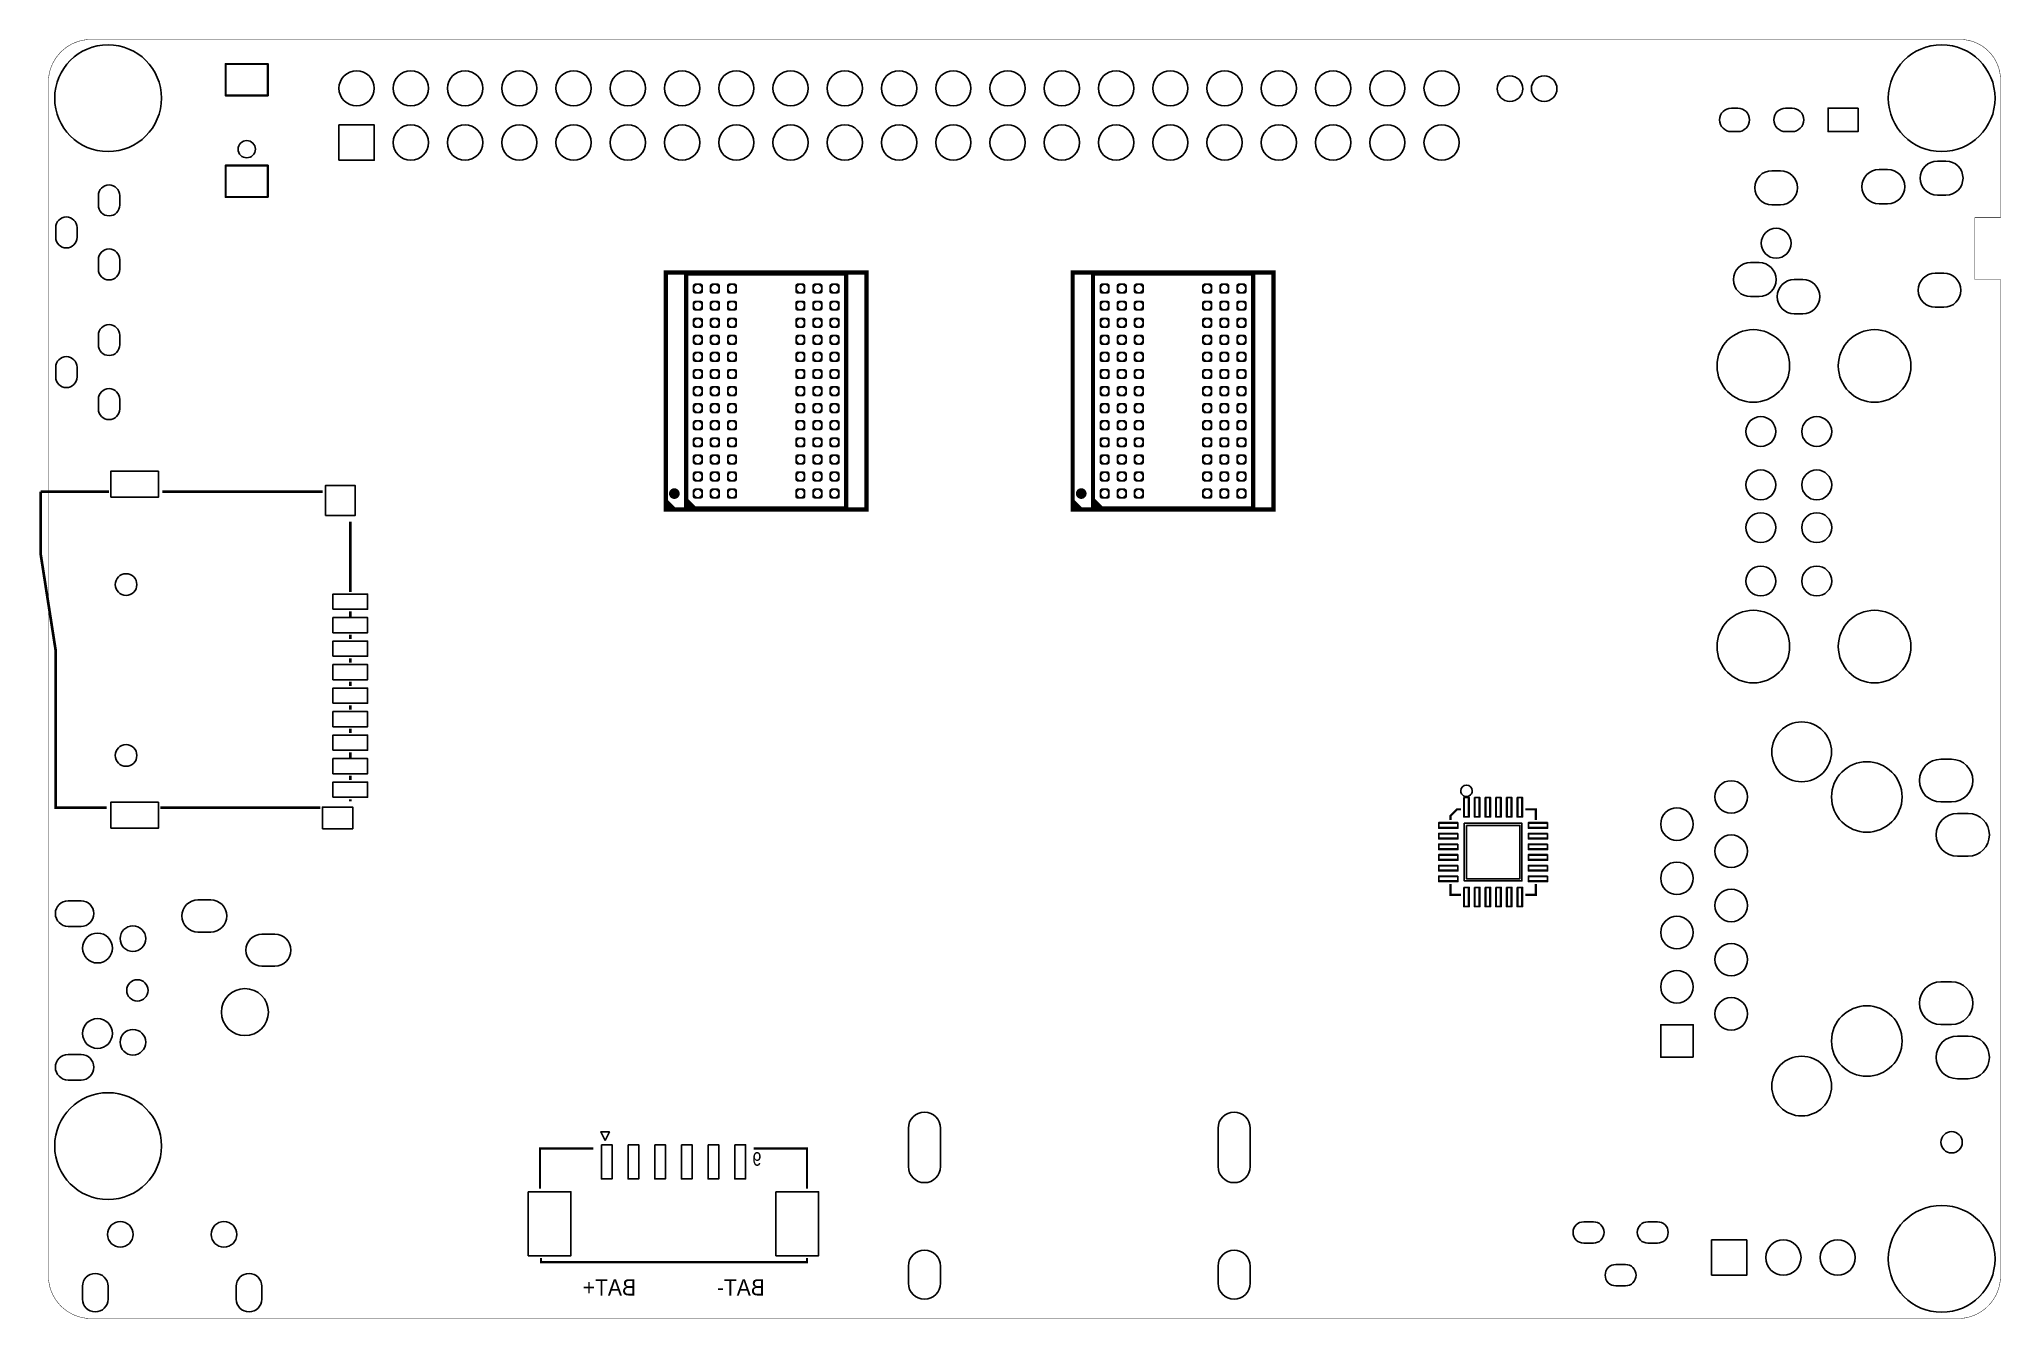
# Model space of a CAD drawing. Extents: x 4.6 to 96.4, y 0 to 59.9.
import ezdxf

# ---------------------------------------------------------------- set-up
doc = ezdxf.new("R2010")
doc.units = 0
doc.header["$MEASUREMENT"] = 0
for name, color, linetype in [('BG_OUTLINE', 3, 'CONTINUOUS'), ('BG_SILKSCREEN_BOTTOM', 2, 'CONTINUOUS'), ('PG_SILKSCREEN_BOTTOM', 5, 'CONTINUOUS'), ('PIN_BOTTOM', 6, 'CONTINUOUS'), ('PIN_PASTEMASK_BOTTOM', 8, 'CONTINUOUS')]:
    doc.layers.add(name, color=color, linetype=linetype)

msp = doc.modelspace()

# ---------------------------------------------------------------- texts
at = {"layer": 'BG_SILKSCREEN_BOTTOM', "text_generation_flag": 2, "width": 0.966667}
for s, p in [('BAT+', (32.512, 1.0795)), ('BAT-', (38.5445, 1.0795))]:
    msp.add_text(s, height=0.762, dxfattribs=at).set_placement(p)
at = {"layer": 'PG_SILKSCREEN_BOTTOM', "text_generation_flag": 2, "width": 0.88}
msp.add_text('6', height=0.635, rotation=180, dxfattribs=at).set_placement((37.964618, 7.790688))

# ---------------------------------------------------------------- linework, layer by layer
at = {"layer": 'BG_OUTLINE', "const_width": 0.02032}
for points in [[(7.00024, 59.90082, 0.414331), (5.00126, 57.8993)], [(96.40062, 58.0009, 0.41404), (94.5007, 59.90082)], [(5.00126, 1.99898, 0.41404), (7.00024, 0)], [(94.3991, 0, 0.414224), (96.40062, 1.99898)]]:
    msp.add_lwpolyline(points, format="xyb", dxfattribs=at)
at = {"layer": 'BG_OUTLINE'}
for points, const_width in [([(6.90118, 59.90082), (94.40164, 59.90082)], 0.02032), ([(94.5007, 59.90082), (7.00024, 59.90082)], 0.02032), ([(5.00126, 57.8993), (5.00126, 1.99898)], 0.02032), ([(96.40062, 58.0009), (96.40062, 51.555396), (96.393, 51.555396)], 0.02032), ([(96.393, 48.655478), (95.193104, 48.655478), (95.193104, 51.555396), (96.393, 51.555396)], 0.020066), ([(96.40062, 1.99898), (96.40062, 48.655478), (96.393, 48.655478)], 0.02032), ([(7.00024, 0), (94.3991, 0)], 0.02032)]:
    msp.add_lwpolyline(points, dxfattribs=dict(at, const_width=const_width))
at = {"layer": 'PG_SILKSCREEN_BOTTOM'}
for points in [[(14.69136, 54.760622, 1), (13.88364, 54.760378, 1)], [(71.66356, 24.713946, 1), (71.12444, 24.714054, 1)]]:
    msp.add_lwpolyline(points, format="xyb", close=True, dxfattribs=at)
at = {"layer": 'PG_SILKSCREEN_BOTTOM', "const_width": 0.199898}
for points in [[(33.907984, 48.9839), (43.308016, 48.9839), (43.308016, 37.8841), (33.907984, 37.8841)], [(34.857944, 48.934116), (42.358056, 48.934116), (42.358056, 37.933884), (34.857944, 37.933884)], [(52.957984, 48.9839), (62.358016, 48.9839), (62.358016, 37.8841), (52.957984, 37.8841)], [(53.907944, 48.934116), (61.408056, 48.934116), (61.408056, 37.933884), (53.907944, 37.933884)]]:
    msp.add_lwpolyline(points, close=True, dxfattribs=at)
at = {"layer": 'PG_SILKSCREEN_BOTTOM'}
for points, const_width in [([(7.73684, 23.92172), (5.33654, 23.92172), (5.33654, 31.32074), (4.6355, 35.82162), (4.6355, 38.71976)], 0.127), ([(4.6355, 38.71976), (7.8359, 38.71976)], 0.127), ([(10.33526, 38.71976), (17.83588, 38.71976)], 0.127), ([(33.907984, 38.283896), (34.308034, 37.8841)], 0.199898), ([(33.907984, 38.083998), (34.107882, 37.8841)], 0.199898), ([(34.857944, 38.333934), (35.257994, 37.933884)], 0.199898), ([(34.857944, 38.134036), (35.058096, 37.933884)], 0.199898), ([(52.957984, 38.283896), (53.358034, 37.8841)], 0.199898), ([(52.957984, 38.083998), (53.157882, 37.8841)], 0.199898), ([(53.907944, 38.333934), (54.307994, 37.933884)], 0.199898), ([(53.907944, 38.134036), (54.108096, 37.933884)], 0.199898), ([(19.13636, 37.32022), (19.13636, 34.02076)], 0.127), ([(19.13636, 33.1216), (19.13636, 32.82188)], 0.127), ([(19.13636, 32.02178), (19.13636, 31.82112)], 0.127), ([(19.13636, 30.91942), (19.13636, 30.7213)], 0.127), ([(19.13636, 29.8196), (19.13636, 29.62148)], 0.127), ([(19.13636, 28.71978), (19.13636, 28.52166)], 0.127), ([(19.13636, 27.61996), (19.13636, 27.42184)], 0.127), ([(19.13636, 26.52014), (19.13636, 26.22042)], 0.127), ([(19.13636, 25.42032), (19.13636, 25.21966)], 0.127), ([(17.73682, 23.92172), (10.2362, 23.92172)], 0.127), ([(19.13636, 24.3205), (19.13636, 24.22144)], 0.127), ([(71.14286, 23.84298), (70.94474, 23.84298), (70.64502, 23.54326), (70.64502, 23.34514)], 0.09906), ([(74.64298, 23.34514), (74.64298, 23.84298), (74.14514, 23.84298)], 0.09906), ([(71.14286, 19.84502), (70.64502, 19.84502), (70.64502, 20.34286)], 0.09906), ([(74.14514, 19.84502), (74.64298, 19.84502), (74.64298, 20.34286)], 0.09906), ([(28.014676, 6.090666), (28.014676, 7.965694), (30.514544, 7.965694)], 0.100076), ([(38.014656, 7.965694), (40.514524, 7.965694), (40.514524, 6.090666)], 0.100076), ([(40.514524, 2.840482), (40.514524, 2.640584), (28.064714, 2.640584), (28.064714, 2.840482)], 0.100076)]:
    msp.add_lwpolyline(points, dxfattribs=dict(at, const_width=const_width))
at = {"layer": 'PG_SILKSCREEN_BOTTOM', "const_width": 0.249936}
for points in [[(34.433002, 38.633908, 1), (34.182998, 38.634092, 1)], [(53.483002, 38.633908, 1), (53.232998, 38.634092, 1)]]:
    msp.add_lwpolyline(points, format="xyb", close=True, dxfattribs=at)
at = {"layer": 'PG_SILKSCREEN_BOTTOM'}
msp.add_lwpolyline([(31.064708, 8.340598), (30.864556, 8.740648), (31.264606, 8.740648)], close=True, dxfattribs=at)
at = {"layer": 'PIN_BOTTOM'}
for points in [[(15.28699, 57.26049), (15.28699, 58.76163), (13.28801, 58.76163), (13.28801, 57.26049)], [(89.72677, 56.68391), (89.72677, 55.58409), (88.32723, 55.58409), (88.32723, 56.68391)], [(18.6055, 54.24678), (18.6055, 55.89778), (20.2565, 55.89778), (20.2565, 54.24678)], [(15.28699, 52.51069), (15.28699, 54.01183), (13.28801, 54.01183), (13.28801, 52.51069)], [(7.91972, 38.46068), (10.15492, 38.46068), (10.15492, 39.67988), (7.91972, 39.67988)], [(17.9705, 37.60724), (19.3675, 37.60724), (19.3675, 39.00424), (17.9705, 39.00424)], [(18.32356, 33.21558), (19.94916, 33.21558), (19.94916, 33.92678), (18.32356, 33.92678)], [(18.32356, 32.11576), (19.94916, 32.11576), (19.94916, 32.82696), (18.32356, 32.82696)], [(18.32356, 31.01594), (19.94916, 31.01594), (19.94916, 31.72714), (18.32356, 31.72714)], [(18.32356, 29.91612), (19.94916, 29.91612), (19.94916, 30.62732), (18.32356, 30.62732)], [(18.32356, 28.81376), (19.94916, 28.81376), (19.94916, 29.52496), (18.32356, 29.52496)], [(18.32356, 27.71394), (19.94916, 27.71394), (19.94916, 28.42514), (18.32356, 28.42514)], [(18.32356, 26.61412), (19.94916, 26.61412), (19.94916, 27.32532), (18.32356, 27.32532)], [(18.32356, 25.5143), (19.94916, 25.5143), (19.94916, 26.2255), (18.32356, 26.2255)], [(18.32356, 24.41448), (19.94916, 24.41448), (19.94916, 25.12568), (18.32356, 25.12568)], [(7.91972, 22.9616), (10.15492, 22.9616), (10.15492, 24.1808), (7.91972, 24.1808)], [(17.8308, 22.93874), (19.2532, 22.93874), (19.2532, 23.95474), (17.8308, 23.95474)], [(71.26478, 24.39416), (71.26478, 23.495), (71.52386, 23.495), (71.52386, 24.39416)], [(71.76516, 24.39416), (71.76516, 23.495), (72.02424, 23.495), (72.02424, 24.39416)], [(72.26554, 24.39416), (72.26554, 23.495), (72.52462, 23.495), (72.52462, 24.39416)], [(72.76338, 24.39416), (72.76338, 23.495), (73.02246, 23.495), (73.02246, 24.39416)], [(73.26376, 24.39416), (73.26376, 23.495), (73.52284, 23.495), (73.52284, 24.39416)], [(73.76414, 24.39416), (73.76414, 23.495), (74.02322, 23.495), (74.02322, 24.39416)], [(70.993, 23.22322), (70.09384, 23.22322), (70.09384, 22.96414), (70.993, 22.96414)], [(71.29399, 23.19401), (71.29399, 20.49399), (73.99401, 20.49399), (73.99401, 23.19401)], [(75.19416, 23.22322), (74.295, 23.22322), (74.295, 22.96414), (75.19416, 22.96414)], [(70.993, 22.72284), (70.09384, 22.72284), (70.09384, 22.46376), (70.993, 22.46376)], [(70.993, 22.22246), (70.09384, 22.22246), (70.09384, 21.96338), (70.993, 21.96338)], [(75.19416, 22.72284), (74.295, 22.72284), (74.295, 22.46376), (75.19416, 22.46376)], [(75.19416, 22.22246), (74.295, 22.22246), (74.295, 21.96338), (75.19416, 21.96338)], [(70.993, 21.72462), (70.09384, 21.72462), (70.09384, 21.46554), (70.993, 21.46554)], [(70.993, 21.22424), (70.09384, 21.22424), (70.09384, 20.96516), (70.993, 20.96516)], [(75.19416, 21.72462), (74.295, 21.72462), (74.295, 21.46554), (75.19416, 21.46554)], [(75.19416, 21.22424), (74.295, 21.22424), (74.295, 20.96516), (75.19416, 20.96516)], [(70.993, 20.72386), (70.09384, 20.72386), (70.09384, 20.46478), (70.993, 20.46478)], [(75.19416, 20.72386), (74.295, 20.72386), (74.295, 20.46478), (75.19416, 20.46478)], [(71.26478, 20.193), (71.26478, 19.29384), (71.52386, 19.29384), (71.52386, 20.193)], [(71.76516, 20.193), (71.76516, 19.29384), (72.02424, 19.29384), (72.02424, 20.193)], [(72.26554, 20.193), (72.26554, 19.29384), (72.52462, 19.29384), (72.52462, 20.193)], [(72.76338, 20.193), (72.76338, 19.29384), (73.02246, 19.29384), (73.02246, 20.193)], [(73.26376, 20.193), (73.26376, 19.29384), (73.52284, 19.29384), (73.52284, 20.193)], [(73.76414, 20.193), (73.76414, 19.29384), (74.02322, 19.29384), (74.02322, 20.193)], [(82.01152, 12.23518), (80.48752, 12.23518), (80.48752, 13.75918), (82.01152, 13.75918)], [(30.889575, 8.140573), (30.889575, 6.540627), (31.389701, 6.540627), (31.389701, 8.140573)], [(32.139509, 8.140573), (32.139509, 6.540627), (32.639635, 6.540627), (32.639635, 8.140573)], [(33.389443, 8.140573), (33.389443, 6.540627), (33.889569, 6.540627), (33.889569, 8.140573)], [(34.639631, 8.140573), (34.639631, 6.540627), (35.139757, 6.540627), (35.139757, 8.140573)], [(35.889565, 8.140573), (35.889565, 6.540627), (36.389691, 6.540627), (36.389691, 8.140573)], [(37.139499, 8.140573), (37.139499, 6.540627), (37.639625, 6.540627), (37.639625, 8.140573)], [(27.464512, 5.940679), (27.464512, 2.940685), (29.464508, 2.940685), (29.464508, 5.940679)], [(39.064692, 5.940679), (39.064692, 2.940685), (41.064688, 2.940685), (41.064688, 5.940679)], [(82.8675, 2.032), (82.8675, 3.683), (84.5185, 3.683), (84.5185, 2.032)]]:
    msp.add_lwpolyline(points, close=True, dxfattribs=at)
for points in [[(83.79714, 56.68391), (84.09686, 56.68391, -1), (84.09686, 55.58409), (83.79714, 55.58409, -1)], [(86.33714, 56.68391), (86.63686, 56.68391, -1), (86.63686, 55.58409), (86.33714, 55.58409, -1)], [(93.842967, 52.605559), (93.442917, 52.605559, -1), (93.442917, 54.205505), (93.842967, 54.205505, -1)], [(86.092919, 52.155471), (85.692869, 52.155471, -1), (85.692869, 53.755417), (86.092919, 53.755417, -1)], [(91.112975, 52.205509), (90.712925, 52.205509, -1), (90.712925, 53.805455), (91.112975, 53.805455, -1)], [(7.3406, 52.13985), (7.3406, 52.58943, -1), (8.34136, 52.58943), (8.34136, 52.13985, -1)], [(5.34162, 50.63871), (5.34162, 51.08829, -1), (6.34238, 51.08829), (6.34238, 50.63871, -1)], [(7.3406, 49.13757), (7.3406, 49.58715, -1), (8.34136, 49.58715), (8.34136, 49.13757, -1)], [(85.092921, 47.855505), (84.692871, 47.855505, -1), (84.692871, 49.455451), (85.092921, 49.455451, -1)], [(93.743145, 47.355633), (93.343095, 47.355633, -1), (93.343095, 48.955579), (93.743145, 48.955579, -1)], [(87.142955, 47.055405), (86.742905, 47.055405, -1), (86.742905, 48.655351), (87.142955, 48.655351, -1)], [(7.3406, 45.59935), (7.3406, 46.04893, -1), (8.34136, 46.04893), (8.34136, 45.59935, -1)], [(5.34162, 44.09821), (5.34162, 44.54779, -1), (6.34238, 44.54779), (6.34238, 44.09821, -1)], [(7.3406, 42.59707), (7.3406, 43.04665, -1), (8.34136, 43.04665), (8.34136, 42.59707, -1)], [(93.60027, 26.19121), (94.10065, 26.19121, -1), (94.10065, 24.19223), (93.60027, 24.19223, -1)], [(94.38005, 23.65121), (94.88043, 23.65121, -1), (94.88043, 21.65223), (94.38005, 21.65223, -1)], [(6.52907, 18.36674), (5.92709, 18.36674, -1), (5.92709, 19.56562), (6.52907, 19.56562, -1)], [(12.60094, 18.10131), (12.0015, 18.10131, -1), (12.0015, 19.60245), (12.60094, 19.60245, -1)], [(15.60068, 16.50111), (15.00124, 16.50111, -1), (15.00124, 18.00225), (15.60068, 18.00225, -1)], [(93.60027, 15.77213), (94.10065, 15.77213, -1), (94.10065, 13.77315), (93.60027, 13.77315, -1)], [(94.38005, 13.23213), (94.88043, 13.23213, -1), (94.88043, 11.23315), (94.38005, 11.23315, -1)], [(6.52907, 11.16838), (5.92709, 11.16838, -1), (5.92709, 12.36726), (6.52907, 12.36726, -1)], [(46.76775, 8.91286), (46.76775, 7.11454, -1), (45.26661, 7.11454), (45.26661, 8.91286, -1)], [(61.26607, 8.91286), (61.26607, 7.11454, -1), (59.76493, 7.11454), (59.76493, 8.91286, -1)], [(77.33665, 3.5306), (76.88707, 3.5306, -1), (76.88707, 4.53136), (77.33665, 4.53136, -1)], [(80.33893, 3.5306), (79.88935, 3.5306, -1), (79.88935, 4.53136), (80.33893, 4.53136, -1)], [(46.76775, 2.45491), (46.76775, 1.65481, -1), (45.26661, 1.65481), (45.26661, 2.45491, -1)], [(61.26607, 2.45491), (61.26607, 1.65481, -1), (59.76493, 1.65481), (59.76493, 2.45491, -1)], [(7.79526, 1.51257), (7.79526, 0.91059, -1), (6.59638, 0.91059), (6.59638, 1.51257, -1)], [(14.99362, 1.51257), (14.99362, 0.91059, -1), (13.79474, 0.91059), (13.79474, 1.51257, -1)], [(78.83779, 1.53162), (78.38821, 1.53162, -1), (78.38821, 2.53238), (78.83779, 2.53238, -1)]]:
    msp.add_lwpolyline(points, format="xyb", close=True, dxfattribs=at)
for centre, radius in [((7.79526, 57.15), 2.49936), ((93.64472, 57.15), 2.49936), ((19.431, 57.61228), 0.8255), ((21.971, 57.61228), 0.8255), ((24.511, 57.61228), 0.8255), ((27.051, 57.61228), 0.8255), ((29.591, 57.61228), 0.8255), ((32.131, 57.61228), 0.8255), ((34.671, 57.61228), 0.8255), ((37.211, 57.61228), 0.8255), ((39.751, 57.61228), 0.8255), ((42.291, 57.61228), 0.8255), ((44.831, 57.61228), 0.8255), ((47.371, 57.61228), 0.8255), ((49.911, 57.61228), 0.8255), ((52.451, 57.61228), 0.8255), ((54.991, 57.61228), 0.8255), ((57.531, 57.61228), 0.8255), ((60.071, 57.61228), 0.8255), ((62.611, 57.61228), 0.8255), ((65.151, 57.61228), 0.8255), ((67.691, 57.61228), 0.8255), ((70.231, 57.61228), 0.8255), ((73.4314, 57.5945), 0.59944), ((75.0316, 57.5945), 0.59944), ((21.971, 55.07228), 0.8255), ((24.511, 55.07228), 0.8255), ((27.051, 55.07228), 0.8255), ((29.591, 55.07228), 0.8255), ((32.131, 55.07228), 0.8255), ((34.671, 55.07228), 0.8255), ((37.211, 55.07228), 0.8255), ((39.751, 55.07228), 0.8255), ((42.291, 55.07228), 0.8255), ((44.831, 55.07228), 0.8255), ((47.371, 55.07228), 0.8255), ((49.911, 55.07228), 0.8255), ((52.451, 55.07228), 0.8255), ((54.991, 55.07228), 0.8255), ((57.531, 55.07228), 0.8255), ((60.071, 55.07228), 0.8255), ((62.611, 55.07228), 0.8255), ((65.151, 55.07228), 0.8255), ((67.691, 55.07228), 0.8255), ((70.231, 55.07228), 0.8255), ((85.892894, 50.3555), 0.700024), ((35.408108, 48.234092), 0.200025), ((36.207954, 48.234092), 0.200025), ((37.008054, 48.234092), 0.200025), ((40.207946, 48.234092), 0.200025), ((41.008046, 48.234092), 0.200025), ((41.807892, 48.234092), 0.200025), ((54.458108, 48.234092), 0.200025), ((55.257954, 48.234092), 0.200025), ((56.058054, 48.234092), 0.200025), ((59.257946, 48.234092), 0.200025), ((60.058046, 48.234092), 0.200025), ((60.857892, 48.234092), 0.200025), ((35.408108, 47.433992), 0.200025), ((36.207954, 47.433992), 0.200025), ((37.008054, 47.433992), 0.200025), ((40.207946, 47.433992), 0.200025), ((41.008046, 47.433992), 0.200025), ((41.807892, 47.433992), 0.200025), ((54.458108, 47.433992), 0.200025), ((55.257954, 47.433992), 0.200025), ((56.058054, 47.433992), 0.200025), ((59.257946, 47.433992), 0.200025), ((60.058046, 47.433992), 0.200025), ((60.857892, 47.433992), 0.200025), ((35.408108, 46.633892), 0.200025), ((35.408108, 45.834046), 0.200025), ((36.207954, 46.633892), 0.200025), ((36.207954, 45.834046), 0.200025), ((37.008054, 46.633892), 0.200025), ((37.008054, 45.834046), 0.200025), ((40.207946, 46.633892), 0.200025), ((40.207946, 45.834046), 0.200025), ((41.008046, 46.633892), 0.200025), ((41.008046, 45.834046), 0.200025), ((41.807892, 46.633892), 0.200025), ((41.807892, 45.834046), 0.200025), ((54.458108, 46.633892), 0.200025), ((54.458108, 45.834046), 0.200025), ((55.257954, 46.633892), 0.200025), ((55.257954, 45.834046), 0.200025), ((56.058054, 46.633892), 0.200025), ((56.058054, 45.834046), 0.200025), ((59.257946, 46.633892), 0.200025), ((59.257946, 45.834046), 0.200025), ((60.058046, 46.633892), 0.200025), ((60.058046, 45.834046), 0.200025), ((60.857892, 46.633892), 0.200025), ((60.857892, 45.834046), 0.200025), ((84.82584, 44.61002), 1.70053), ((90.50528, 44.61002), 1.70053), ((35.408108, 45.033946), 0.200025), ((36.207954, 45.033946), 0.200025), ((37.008054, 45.033946), 0.200025), ((40.207946, 45.033946), 0.200025), ((41.008046, 45.033946), 0.200025), ((41.807892, 45.033946), 0.200025), ((54.458108, 45.033946), 0.200025), ((55.257954, 45.033946), 0.200025), ((56.058054, 45.033946), 0.200025), ((59.257946, 45.033946), 0.200025), ((60.058046, 45.033946), 0.200025), ((60.857892, 45.033946), 0.200025), ((35.408108, 44.2341), 0.200025), ((36.207954, 44.2341), 0.200025), ((37.008054, 44.2341), 0.200025), ((40.207946, 44.2341), 0.200025), ((41.008046, 44.2341), 0.200025), ((41.807892, 44.2341), 0.200025), ((54.458108, 44.2341), 0.200025), ((55.257954, 44.2341), 0.200025), ((56.058054, 44.2341), 0.200025), ((59.257946, 44.2341), 0.200025), ((60.058046, 44.2341), 0.200025), ((60.857892, 44.2341), 0.200025), ((35.408108, 43.434), 0.200025), ((36.207954, 43.434), 0.200025), ((37.008054, 43.434), 0.200025), ((40.207946, 43.434), 0.200025), ((41.008046, 43.434), 0.200025), ((41.807892, 43.434), 0.200025), ((54.458108, 43.434), 0.200025), ((55.257954, 43.434), 0.200025), ((56.058054, 43.434), 0.200025), ((59.257946, 43.434), 0.200025), ((60.058046, 43.434), 0.200025), ((60.857892, 43.434), 0.200025), ((35.408108, 42.6339), 0.200025), ((36.207954, 42.6339), 0.200025), ((37.008054, 42.6339), 0.200025), ((40.207946, 42.6339), 0.200025), ((41.008046, 42.6339), 0.200025), ((41.807892, 42.6339), 0.200025), ((54.458108, 42.6339), 0.200025), ((55.257954, 42.6339), 0.200025), ((56.058054, 42.6339), 0.200025), ((59.257946, 42.6339), 0.200025), ((60.058046, 42.6339), 0.200025), ((60.857892, 42.6339), 0.200025), ((35.408108, 41.834054), 0.200025), ((36.207954, 41.834054), 0.200025), ((37.008054, 41.834054), 0.200025), ((40.207946, 41.834054), 0.200025), ((41.008046, 41.834054), 0.200025), ((41.807892, 41.834054), 0.200025), ((54.458108, 41.834054), 0.200025), ((55.257954, 41.834054), 0.200025), ((56.058054, 41.834054), 0.200025), ((59.257946, 41.834054), 0.200025), ((60.058046, 41.834054), 0.200025), ((60.857892, 41.834054), 0.200025), ((85.17636, 41.53916), 0.69977), ((87.7951, 41.53916), 0.69977), ((35.408108, 41.033954), 0.200025), ((35.408108, 40.234108), 0.200025), ((36.207954, 41.033954), 0.200025), ((36.207954, 40.234108), 0.200025), ((37.008054, 41.033954), 0.200025), ((37.008054, 40.234108), 0.200025), ((40.207946, 41.033954), 0.200025), ((40.207946, 40.234108), 0.200025), ((41.008046, 41.033954), 0.200025), ((41.008046, 40.234108), 0.200025), ((41.807892, 41.033954), 0.200025), ((41.807892, 40.234108), 0.200025), ((54.458108, 41.033954), 0.200025), ((54.458108, 40.234108), 0.200025), ((55.257954, 41.033954), 0.200025), ((55.257954, 40.234108), 0.200025), ((56.058054, 41.033954), 0.200025), ((56.058054, 40.234108), 0.200025), ((59.257946, 41.033954), 0.200025), ((59.257946, 40.234108), 0.200025), ((60.058046, 41.033954), 0.200025), ((60.058046, 40.234108), 0.200025), ((60.857892, 41.033954), 0.200025), ((60.857892, 40.234108), 0.200025), ((35.408108, 39.434008), 0.200025), ((36.207954, 39.434008), 0.200025), ((37.008054, 39.434008), 0.200025), ((40.207946, 39.434008), 0.200025), ((41.008046, 39.434008), 0.200025), ((41.807892, 39.434008), 0.200025), ((54.458108, 39.434008), 0.200025), ((55.257954, 39.434008), 0.200025), ((56.058054, 39.434008), 0.200025), ((59.257946, 39.434008), 0.200025), ((60.058046, 39.434008), 0.200025), ((60.857892, 39.434008), 0.200025), ((85.17636, 39.0398), 0.69977), ((87.7951, 39.0398), 0.69977), ((35.408108, 38.633908), 0.200025), ((36.207954, 38.633908), 0.200025), ((37.008054, 38.633908), 0.200025), ((40.207946, 38.633908), 0.200025), ((41.008046, 38.633908), 0.200025), ((41.807892, 38.633908), 0.200025), ((54.458108, 38.633908), 0.200025), ((55.257954, 38.633908), 0.200025), ((56.058054, 38.633908), 0.200025), ((59.257946, 38.633908), 0.200025), ((60.058046, 38.633908), 0.200025), ((60.857892, 38.633908), 0.200025), ((85.17636, 37.03828), 0.69977), ((87.7951, 37.03828), 0.69977), ((85.17636, 34.53892), 0.69977), ((87.7951, 34.53892), 0.69977), ((8.636, 34.37128), 0.508), ((84.82584, 31.46806), 1.70053), ((90.50528, 31.46806), 1.70053), ((87.08898, 26.53792), 1.39954), ((8.636, 26.37028), 0.508), ((90.13952, 24.42718), 1.651), ((83.78952, 24.42718), 0.762), ((81.24952, 23.15718), 0.762), ((83.78952, 21.88718), 0.762), ((81.24952, 20.61718), 0.762), ((83.78952, 19.34718), 0.762), ((8.95858, 17.7927), 0.59944), ((81.24952, 18.07718), 0.762), ((7.3025, 17.35074), 0.69977), ((83.78952, 16.80718), 0.762), ((9.1694, 15.367), 0.50038), ((81.24952, 15.53718), 0.762), ((14.20114, 14.351), 1.09982), ((83.78952, 14.26718), 0.762), ((7.3025, 13.35024), 0.69977), ((90.13952, 12.99718), 1.651), ((8.95858, 12.9413), 0.59944), ((87.08898, 10.88644), 1.39954), ((7.79526, 8.0772), 2.49936), ((94.107, 8.255), 0.50038), ((93.64472, 2.794), 2.49936), ((8.3693, 3.94208), 0.59944), ((13.2207, 3.94208), 0.59944), ((86.233, 2.8575), 0.8255), ((88.773, 2.8575), 0.8255)]:
    msp.add_circle(centre, radius, dxfattribs=at)
at = {"layer": 'PIN_PASTEMASK_BOTTOM'}
for points in [[(15.26286, 57.28589), (15.26286, 58.73623), (13.31214, 58.73623), (13.31214, 57.28589)], [(15.26286, 52.53609), (15.26286, 53.98643), (13.31214, 53.98643), (13.31214, 52.53609)], [(7.91972, 38.46068), (10.15492, 38.46068), (10.15492, 39.67988), (7.91972, 39.67988)], [(17.9705, 37.60724), (19.3675, 37.60724), (19.3675, 39.00424), (17.9705, 39.00424)], [(18.32356, 33.21558), (19.94916, 33.21558), (19.94916, 33.92678), (18.32356, 33.92678)], [(18.32356, 32.11576), (19.94916, 32.11576), (19.94916, 32.82696), (18.32356, 32.82696)], [(18.32356, 31.01594), (19.94916, 31.01594), (19.94916, 31.72714), (18.32356, 31.72714)], [(18.32356, 29.91612), (19.94916, 29.91612), (19.94916, 30.62732), (18.32356, 30.62732)], [(18.32356, 28.81376), (19.94916, 28.81376), (19.94916, 29.52496), (18.32356, 29.52496)], [(18.32356, 27.71394), (19.94916, 27.71394), (19.94916, 28.42514), (18.32356, 28.42514)], [(18.32356, 26.61412), (19.94916, 26.61412), (19.94916, 27.32532), (18.32356, 27.32532)], [(18.32356, 25.5143), (19.94916, 25.5143), (19.94916, 26.2255), (18.32356, 26.2255)], [(18.32356, 24.41448), (19.94916, 24.41448), (19.94916, 25.12568), (18.32356, 25.12568)], [(7.91972, 22.9616), (10.15492, 22.9616), (10.15492, 24.1808), (7.91972, 24.1808)], [(17.8308, 22.93874), (19.2532, 22.93874), (19.2532, 23.95474), (17.8308, 23.95474)], [(71.29399, 24.39416), (71.29399, 23.495), (71.49465, 23.495), (71.49465, 24.39416)], [(71.79437, 24.39416), (71.79437, 23.495), (71.99503, 23.495), (71.99503, 24.39416)], [(72.29475, 24.39416), (72.29475, 23.495), (72.49541, 23.495), (72.49541, 24.39416)], [(72.79259, 24.39416), (72.79259, 23.495), (72.99325, 23.495), (72.99325, 24.39416)], [(73.29297, 24.39416), (73.29297, 23.495), (73.49363, 23.495), (73.49363, 24.39416)], [(73.79335, 24.39416), (73.79335, 23.495), (73.99401, 23.495), (73.99401, 24.39416)], [(70.993, 23.19401), (70.09384, 23.19401), (70.09384, 22.99335), (70.993, 22.99335)], [(71.39432, 23.09368), (71.39432, 20.59432), (73.89368, 20.59432), (73.89368, 23.09368)], [(75.19416, 23.19401), (74.295, 23.19401), (74.295, 22.99335), (75.19416, 22.99335)], [(70.993, 22.69363), (70.09384, 22.69363), (70.09384, 22.49297), (70.993, 22.49297)], [(70.993, 22.19325), (70.09384, 22.19325), (70.09384, 21.99259), (70.993, 21.99259)], [(75.19416, 22.69363), (74.295, 22.69363), (74.295, 22.49297), (75.19416, 22.49297)], [(75.19416, 22.19325), (74.295, 22.19325), (74.295, 21.99259), (75.19416, 21.99259)], [(70.993, 21.69541), (70.09384, 21.69541), (70.09384, 21.49475), (70.993, 21.49475)], [(70.993, 21.19503), (70.09384, 21.19503), (70.09384, 20.99437), (70.993, 20.99437)], [(75.19416, 21.69541), (74.295, 21.69541), (74.295, 21.49475), (75.19416, 21.49475)], [(75.19416, 21.19503), (74.295, 21.19503), (74.295, 20.99437), (75.19416, 20.99437)], [(70.993, 20.69465), (70.09384, 20.69465), (70.09384, 20.49399), (70.993, 20.49399)], [(75.19416, 20.69465), (74.295, 20.69465), (74.295, 20.49399), (75.19416, 20.49399)], [(71.29399, 20.193), (71.29399, 19.29384), (71.49465, 19.29384), (71.49465, 20.193)], [(71.79437, 20.193), (71.79437, 19.29384), (71.99503, 19.29384), (71.99503, 20.193)], [(72.29475, 20.193), (72.29475, 19.29384), (72.49541, 19.29384), (72.49541, 20.193)], [(72.79259, 20.193), (72.79259, 19.29384), (72.99325, 19.29384), (72.99325, 20.193)], [(73.29297, 20.193), (73.29297, 19.29384), (73.49363, 19.29384), (73.49363, 20.193)], [(73.79335, 20.193), (73.79335, 19.29384), (73.99401, 19.29384), (73.99401, 20.193)], [(82.01152, 12.23518), (80.48752, 12.23518), (80.48752, 13.75918), (82.01152, 13.75918)], [(30.889575, 8.140573), (30.889575, 6.540627), (31.389701, 6.540627), (31.389701, 8.140573)], [(32.139509, 8.140573), (32.139509, 6.540627), (32.639635, 6.540627), (32.639635, 8.140573)], [(33.389443, 8.140573), (33.389443, 6.540627), (33.889569, 6.540627), (33.889569, 8.140573)], [(34.639631, 8.140573), (34.639631, 6.540627), (35.139757, 6.540627), (35.139757, 8.140573)], [(35.889565, 8.140573), (35.889565, 6.540627), (36.389691, 6.540627), (36.389691, 8.140573)], [(37.139499, 8.140573), (37.139499, 6.540627), (37.639625, 6.540627), (37.639625, 8.140573)], [(27.464512, 5.940679), (27.464512, 2.940685), (29.464508, 2.940685), (29.464508, 5.940679)], [(39.064692, 5.940679), (39.064692, 2.940685), (41.064688, 2.940685), (41.064688, 5.940679)]]:
    msp.add_lwpolyline(points, close=True, dxfattribs=at)
for points in [[(35.20821, 48.104044, 0.413811), (35.27806, 48.034194), (35.538156, 48.034194, 0.413811), (35.608006, 48.104044), (35.608006, 48.36414, 0.413811), (35.538156, 48.43399), (35.27806, 48.43399, 0.413811), (35.20821, 48.36414)], [(36.008056, 48.104044, 0.413811), (36.077906, 48.034194), (36.338002, 48.034194, 0.413811), (36.407852, 48.104044), (36.407852, 48.36414, 0.413811), (36.338002, 48.43399), (36.077906, 48.43399, 0.413811), (36.008056, 48.36414)], [(36.808156, 48.104044, 0.413811), (36.878006, 48.034194), (37.138102, 48.034194, 0.413811), (37.207952, 48.104044), (37.207952, 48.36414, 0.413811), (37.138102, 48.43399), (36.878006, 48.43399, 0.413811), (36.808156, 48.36414)], [(40.008048, 48.104044, 0.413811), (40.077898, 48.034194), (40.337994, 48.034194, 0.413811), (40.407844, 48.104044), (40.407844, 48.36414, 0.413811), (40.337994, 48.43399), (40.077898, 48.43399, 0.413811), (40.008048, 48.36414)], [(40.808148, 48.104044, 0.413811), (40.877998, 48.034194), (41.138094, 48.034194, 0.413811), (41.207944, 48.104044), (41.207944, 48.36414, 0.413811), (41.138094, 48.43399), (40.877998, 48.43399, 0.413811), (40.808148, 48.36414)], [(41.607994, 48.104044, 0.413811), (41.677844, 48.034194), (41.93794, 48.034194, 0.413811), (42.00779, 48.104044), (42.00779, 48.36414, 0.413811), (41.93794, 48.43399), (41.677844, 48.43399, 0.413811), (41.607994, 48.36414)], [(54.25821, 48.104044, 0.413811), (54.32806, 48.034194), (54.588156, 48.034194, 0.413811), (54.658006, 48.104044), (54.658006, 48.36414, 0.413811), (54.588156, 48.43399), (54.32806, 48.43399, 0.413811), (54.25821, 48.36414)], [(55.058056, 48.104044, 0.413811), (55.127906, 48.034194), (55.388002, 48.034194, 0.413811), (55.457852, 48.104044), (55.457852, 48.36414, 0.413811), (55.388002, 48.43399), (55.127906, 48.43399, 0.413811), (55.058056, 48.36414)], [(55.858156, 48.104044, 0.413811), (55.928006, 48.034194), (56.188102, 48.034194, 0.413811), (56.257952, 48.104044), (56.257952, 48.36414, 0.413811), (56.188102, 48.43399), (55.928006, 48.43399, 0.413811), (55.858156, 48.36414)], [(59.058048, 48.104044, 0.413811), (59.127898, 48.034194), (59.387994, 48.034194, 0.413811), (59.457844, 48.104044), (59.457844, 48.36414, 0.413811), (59.387994, 48.43399), (59.127898, 48.43399, 0.413811), (59.058048, 48.36414)], [(59.858148, 48.104044, 0.413811), (59.927998, 48.034194), (60.188094, 48.034194, 0.413811), (60.257944, 48.104044), (60.257944, 48.36414, 0.413811), (60.188094, 48.43399), (59.927998, 48.43399, 0.413811), (59.858148, 48.36414)], [(60.657994, 48.104044, 0.413811), (60.727844, 48.034194), (60.98794, 48.034194, 0.413811), (61.05779, 48.104044), (61.05779, 48.36414, 0.413811), (60.98794, 48.43399), (60.727844, 48.43399, 0.413811), (60.657994, 48.36414)], [(35.20821, 47.303944, 0.413811), (35.27806, 47.234094), (35.538156, 47.234094, 0.413811), (35.608006, 47.303944), (35.608006, 47.56404, 0.413811), (35.538156, 47.63389), (35.27806, 47.63389, 0.413811), (35.20821, 47.56404)], [(36.008056, 47.303944, 0.413811), (36.077906, 47.234094), (36.338002, 47.234094, 0.413811), (36.407852, 47.303944), (36.407852, 47.56404, 0.413811), (36.338002, 47.63389), (36.077906, 47.63389, 0.413811), (36.008056, 47.56404)], [(36.808156, 47.303944, 0.413811), (36.878006, 47.234094), (37.138102, 47.234094, 0.413811), (37.207952, 47.303944), (37.207952, 47.56404, 0.413811), (37.138102, 47.63389), (36.878006, 47.63389, 0.413811), (36.808156, 47.56404)], [(40.008048, 47.303944, 0.413811), (40.077898, 47.234094), (40.337994, 47.234094, 0.413811), (40.407844, 47.303944), (40.407844, 47.56404, 0.413811), (40.337994, 47.63389), (40.077898, 47.63389, 0.413811), (40.008048, 47.56404)], [(40.808148, 47.303944, 0.413811), (40.877998, 47.234094), (41.138094, 47.234094, 0.413811), (41.207944, 47.303944), (41.207944, 47.56404, 0.413811), (41.138094, 47.63389), (40.877998, 47.63389, 0.413811), (40.808148, 47.56404)], [(41.607994, 47.303944, 0.413811), (41.677844, 47.234094), (41.93794, 47.234094, 0.413811), (42.00779, 47.303944), (42.00779, 47.56404, 0.413811), (41.93794, 47.63389), (41.677844, 47.63389, 0.413811), (41.607994, 47.56404)], [(54.25821, 47.303944, 0.413811), (54.32806, 47.234094), (54.588156, 47.234094, 0.413811), (54.658006, 47.303944), (54.658006, 47.56404, 0.413811), (54.588156, 47.63389), (54.32806, 47.63389, 0.413811), (54.25821, 47.56404)], [(55.058056, 47.303944, 0.413811), (55.127906, 47.234094), (55.388002, 47.234094, 0.413811), (55.457852, 47.303944), (55.457852, 47.56404, 0.413811), (55.388002, 47.63389), (55.127906, 47.63389, 0.413811), (55.058056, 47.56404)], [(55.858156, 47.303944, 0.413811), (55.928006, 47.234094), (56.188102, 47.234094, 0.413811), (56.257952, 47.303944), (56.257952, 47.56404, 0.413811), (56.188102, 47.63389), (55.928006, 47.63389, 0.413811), (55.858156, 47.56404)], [(59.058048, 47.303944, 0.413811), (59.127898, 47.234094), (59.387994, 47.234094, 0.413811), (59.457844, 47.303944), (59.457844, 47.56404, 0.413811), (59.387994, 47.63389), (59.127898, 47.63389, 0.413811), (59.058048, 47.56404)], [(59.858148, 47.303944, 0.413811), (59.927998, 47.234094), (60.188094, 47.234094, 0.413811), (60.257944, 47.303944), (60.257944, 47.56404, 0.413811), (60.188094, 47.63389), (59.927998, 47.63389, 0.413811), (59.858148, 47.56404)], [(60.657994, 47.303944, 0.413811), (60.727844, 47.234094), (60.98794, 47.234094, 0.413811), (61.05779, 47.303944), (61.05779, 47.56404, 0.413811), (60.98794, 47.63389), (60.727844, 47.63389, 0.413811), (60.657994, 47.56404)], [(35.20821, 46.503844, 0.413811), (35.27806, 46.433994), (35.538156, 46.433994, 0.413811), (35.608006, 46.503844), (35.608006, 46.76394, 0.413811), (35.538156, 46.83379), (35.27806, 46.83379, 0.413811), (35.20821, 46.76394)], [(35.20821, 45.703998, 0.413811), (35.27806, 45.634148), (35.538156, 45.634148, 0.413811), (35.608006, 45.703998), (35.608006, 45.964094, 0.413811), (35.538156, 46.033944), (35.27806, 46.033944, 0.413811), (35.20821, 45.964094)], [(36.008056, 46.503844, 0.413811), (36.077906, 46.433994), (36.338002, 46.433994, 0.413811), (36.407852, 46.503844), (36.407852, 46.76394, 0.413811), (36.338002, 46.83379), (36.077906, 46.83379, 0.413811), (36.008056, 46.76394)], [(36.008056, 45.703998, 0.413811), (36.077906, 45.634148), (36.338002, 45.634148, 0.413811), (36.407852, 45.703998), (36.407852, 45.964094, 0.413811), (36.338002, 46.033944), (36.077906, 46.033944, 0.413811), (36.008056, 45.964094)], [(36.808156, 46.503844, 0.413811), (36.878006, 46.433994), (37.138102, 46.433994, 0.413811), (37.207952, 46.503844), (37.207952, 46.76394, 0.413811), (37.138102, 46.83379), (36.878006, 46.83379, 0.413811), (36.808156, 46.76394)], [(36.808156, 45.703998, 0.413811), (36.878006, 45.634148), (37.138102, 45.634148, 0.413811), (37.207952, 45.703998), (37.207952, 45.964094, 0.413811), (37.138102, 46.033944), (36.878006, 46.033944, 0.413811), (36.808156, 45.964094)], [(40.008048, 46.503844, 0.413811), (40.077898, 46.433994), (40.337994, 46.433994, 0.413811), (40.407844, 46.503844), (40.407844, 46.76394, 0.413811), (40.337994, 46.83379), (40.077898, 46.83379, 0.413811), (40.008048, 46.76394)], [(40.008048, 45.703998, 0.413811), (40.077898, 45.634148), (40.337994, 45.634148, 0.413811), (40.407844, 45.703998), (40.407844, 45.964094, 0.413811), (40.337994, 46.033944), (40.077898, 46.033944, 0.413811), (40.008048, 45.964094)], [(40.808148, 46.503844, 0.413811), (40.877998, 46.433994), (41.138094, 46.433994, 0.413811), (41.207944, 46.503844), (41.207944, 46.76394, 0.413811), (41.138094, 46.83379), (40.877998, 46.83379, 0.413811), (40.808148, 46.76394)], [(40.808148, 45.703998, 0.413811), (40.877998, 45.634148), (41.138094, 45.634148, 0.413811), (41.207944, 45.703998), (41.207944, 45.964094, 0.413811), (41.138094, 46.033944), (40.877998, 46.033944, 0.413811), (40.808148, 45.964094)], [(41.607994, 46.503844, 0.413811), (41.677844, 46.433994), (41.93794, 46.433994, 0.413811), (42.00779, 46.503844), (42.00779, 46.76394, 0.413811), (41.93794, 46.83379), (41.677844, 46.83379, 0.413811), (41.607994, 46.76394)], [(41.607994, 45.703998, 0.413811), (41.677844, 45.634148), (41.93794, 45.634148, 0.413811), (42.00779, 45.703998), (42.00779, 45.964094, 0.413811), (41.93794, 46.033944), (41.677844, 46.033944, 0.413811), (41.607994, 45.964094)], [(54.25821, 46.503844, 0.413811), (54.32806, 46.433994), (54.588156, 46.433994, 0.413811), (54.658006, 46.503844), (54.658006, 46.76394, 0.413811), (54.588156, 46.83379), (54.32806, 46.83379, 0.413811), (54.25821, 46.76394)], [(54.25821, 45.703998, 0.413811), (54.32806, 45.634148), (54.588156, 45.634148, 0.413811), (54.658006, 45.703998), (54.658006, 45.964094, 0.413811), (54.588156, 46.033944), (54.32806, 46.033944, 0.413811), (54.25821, 45.964094)], [(55.058056, 46.503844, 0.413811), (55.127906, 46.433994), (55.388002, 46.433994, 0.413811), (55.457852, 46.503844), (55.457852, 46.76394, 0.413811), (55.388002, 46.83379), (55.127906, 46.83379, 0.413811), (55.058056, 46.76394)], [(55.058056, 45.703998, 0.413811), (55.127906, 45.634148), (55.388002, 45.634148, 0.413811), (55.457852, 45.703998), (55.457852, 45.964094, 0.413811), (55.388002, 46.033944), (55.127906, 46.033944, 0.413811), (55.058056, 45.964094)], [(55.858156, 46.503844, 0.413811), (55.928006, 46.433994), (56.188102, 46.433994, 0.413811), (56.257952, 46.503844), (56.257952, 46.76394, 0.413811), (56.188102, 46.83379), (55.928006, 46.83379, 0.413811), (55.858156, 46.76394)], [(55.858156, 45.703998, 0.413811), (55.928006, 45.634148), (56.188102, 45.634148, 0.413811), (56.257952, 45.703998), (56.257952, 45.964094, 0.413811), (56.188102, 46.033944), (55.928006, 46.033944, 0.413811), (55.858156, 45.964094)], [(59.058048, 46.503844, 0.413811), (59.127898, 46.433994), (59.387994, 46.433994, 0.413811), (59.457844, 46.503844), (59.457844, 46.76394, 0.413811), (59.387994, 46.83379), (59.127898, 46.83379, 0.413811), (59.058048, 46.76394)], [(59.058048, 45.703998, 0.413811), (59.127898, 45.634148), (59.387994, 45.634148, 0.413811), (59.457844, 45.703998), (59.457844, 45.964094, 0.413811), (59.387994, 46.033944), (59.127898, 46.033944, 0.413811), (59.058048, 45.964094)], [(59.858148, 46.503844, 0.413811), (59.927998, 46.433994), (60.188094, 46.433994, 0.413811), (60.257944, 46.503844), (60.257944, 46.76394, 0.413811), (60.188094, 46.83379), (59.927998, 46.83379, 0.413811), (59.858148, 46.76394)], [(59.858148, 45.703998, 0.413811), (59.927998, 45.634148), (60.188094, 45.634148, 0.413811), (60.257944, 45.703998), (60.257944, 45.964094, 0.413811), (60.188094, 46.033944), (59.927998, 46.033944, 0.413811), (59.858148, 45.964094)], [(60.657994, 46.503844, 0.413811), (60.727844, 46.433994), (60.98794, 46.433994, 0.413811), (61.05779, 46.503844), (61.05779, 46.76394, 0.413811), (60.98794, 46.83379), (60.727844, 46.83379, 0.413811), (60.657994, 46.76394)], [(60.657994, 45.703998, 0.413811), (60.727844, 45.634148), (60.98794, 45.634148, 0.413811), (61.05779, 45.703998), (61.05779, 45.964094, 0.413811), (60.98794, 46.033944), (60.727844, 46.033944, 0.413811), (60.657994, 45.964094)], [(35.20821, 44.903898, 0.413811), (35.27806, 44.834048), (35.538156, 44.834048, 0.413811), (35.608006, 44.903898), (35.608006, 45.163994, 0.413811), (35.538156, 45.233844), (35.27806, 45.233844, 0.413811), (35.20821, 45.163994)], [(36.008056, 44.903898, 0.413811), (36.077906, 44.834048), (36.338002, 44.834048, 0.413811), (36.407852, 44.903898), (36.407852, 45.163994, 0.413811), (36.338002, 45.233844), (36.077906, 45.233844, 0.413811), (36.008056, 45.163994)], [(36.808156, 44.903898, 0.413811), (36.878006, 44.834048), (37.138102, 44.834048, 0.413811), (37.207952, 44.903898), (37.207952, 45.163994, 0.413811), (37.138102, 45.233844), (36.878006, 45.233844, 0.413811), (36.808156, 45.163994)], [(40.008048, 44.903898, 0.413811), (40.077898, 44.834048), (40.337994, 44.834048, 0.413811), (40.407844, 44.903898), (40.407844, 45.163994, 0.413811), (40.337994, 45.233844), (40.077898, 45.233844, 0.413811), (40.008048, 45.163994)], [(40.808148, 44.903898, 0.413811), (40.877998, 44.834048), (41.138094, 44.834048, 0.413811), (41.207944, 44.903898), (41.207944, 45.163994, 0.413811), (41.138094, 45.233844), (40.877998, 45.233844, 0.413811), (40.808148, 45.163994)], [(41.607994, 44.903898, 0.413811), (41.677844, 44.834048), (41.93794, 44.834048, 0.413811), (42.00779, 44.903898), (42.00779, 45.163994, 0.413811), (41.93794, 45.233844), (41.677844, 45.233844, 0.413811), (41.607994, 45.163994)], [(54.25821, 44.903898, 0.413811), (54.32806, 44.834048), (54.588156, 44.834048, 0.413811), (54.658006, 44.903898), (54.658006, 45.163994, 0.413811), (54.588156, 45.233844), (54.32806, 45.233844, 0.413811), (54.25821, 45.163994)], [(55.058056, 44.903898, 0.413811), (55.127906, 44.834048), (55.388002, 44.834048, 0.413811), (55.457852, 44.903898), (55.457852, 45.163994, 0.413811), (55.388002, 45.233844), (55.127906, 45.233844, 0.413811), (55.058056, 45.163994)], [(55.858156, 44.903898, 0.413811), (55.928006, 44.834048), (56.188102, 44.834048, 0.413811), (56.257952, 44.903898), (56.257952, 45.163994, 0.413811), (56.188102, 45.233844), (55.928006, 45.233844, 0.413811), (55.858156, 45.163994)], [(59.058048, 44.903898, 0.413811), (59.127898, 44.834048), (59.387994, 44.834048, 0.413811), (59.457844, 44.903898), (59.457844, 45.163994, 0.413811), (59.387994, 45.233844), (59.127898, 45.233844, 0.413811), (59.058048, 45.163994)], [(59.858148, 44.903898, 0.413811), (59.927998, 44.834048), (60.188094, 44.834048, 0.413811), (60.257944, 44.903898), (60.257944, 45.163994, 0.413811), (60.188094, 45.233844), (59.927998, 45.233844, 0.413811), (59.858148, 45.163994)], [(60.657994, 44.903898, 0.413811), (60.727844, 44.834048), (60.98794, 44.834048, 0.413811), (61.05779, 44.903898), (61.05779, 45.163994, 0.413811), (60.98794, 45.233844), (60.727844, 45.233844, 0.413811), (60.657994, 45.163994)], [(35.20821, 44.104052, 0.413811), (35.27806, 44.034202), (35.538156, 44.034202, 0.413811), (35.608006, 44.104052), (35.608006, 44.364148, 0.413811), (35.538156, 44.433998), (35.27806, 44.433998, 0.413811), (35.20821, 44.364148)], [(36.008056, 44.104052, 0.413811), (36.077906, 44.034202), (36.338002, 44.034202, 0.413811), (36.407852, 44.104052), (36.407852, 44.364148, 0.413811), (36.338002, 44.433998), (36.077906, 44.433998, 0.413811), (36.008056, 44.364148)], [(36.808156, 44.104052, 0.413811), (36.878006, 44.034202), (37.138102, 44.034202, 0.413811), (37.207952, 44.104052), (37.207952, 44.364148, 0.413811), (37.138102, 44.433998), (36.878006, 44.433998, 0.413811), (36.808156, 44.364148)], [(40.008048, 44.104052, 0.413811), (40.077898, 44.034202), (40.337994, 44.034202, 0.413811), (40.407844, 44.104052), (40.407844, 44.364148, 0.413811), (40.337994, 44.433998), (40.077898, 44.433998, 0.413811), (40.008048, 44.364148)], [(40.808148, 44.104052, 0.413811), (40.877998, 44.034202), (41.138094, 44.034202, 0.413811), (41.207944, 44.104052), (41.207944, 44.364148, 0.413811), (41.138094, 44.433998), (40.877998, 44.433998, 0.413811), (40.808148, 44.364148)], [(41.607994, 44.104052, 0.413811), (41.677844, 44.034202), (41.93794, 44.034202, 0.413811), (42.00779, 44.104052), (42.00779, 44.364148, 0.413811), (41.93794, 44.433998), (41.677844, 44.433998, 0.413811), (41.607994, 44.364148)], [(54.25821, 44.104052, 0.413811), (54.32806, 44.034202), (54.588156, 44.034202, 0.413811), (54.658006, 44.104052), (54.658006, 44.364148, 0.413811), (54.588156, 44.433998), (54.32806, 44.433998, 0.413811), (54.25821, 44.364148)], [(55.058056, 44.104052, 0.413811), (55.127906, 44.034202), (55.388002, 44.034202, 0.413811), (55.457852, 44.104052), (55.457852, 44.364148, 0.413811), (55.388002, 44.433998), (55.127906, 44.433998, 0.413811), (55.058056, 44.364148)], [(55.858156, 44.104052, 0.413811), (55.928006, 44.034202), (56.188102, 44.034202, 0.413811), (56.257952, 44.104052), (56.257952, 44.364148, 0.413811), (56.188102, 44.433998), (55.928006, 44.433998, 0.413811), (55.858156, 44.364148)], [(59.058048, 44.104052, 0.413811), (59.127898, 44.034202), (59.387994, 44.034202, 0.413811), (59.457844, 44.104052), (59.457844, 44.364148, 0.413811), (59.387994, 44.433998), (59.127898, 44.433998, 0.413811), (59.058048, 44.364148)], [(59.858148, 44.104052, 0.413811), (59.927998, 44.034202), (60.188094, 44.034202, 0.413811), (60.257944, 44.104052), (60.257944, 44.364148, 0.413811), (60.188094, 44.433998), (59.927998, 44.433998, 0.413811), (59.858148, 44.364148)], [(60.657994, 44.104052, 0.413811), (60.727844, 44.034202), (60.98794, 44.034202, 0.413811), (61.05779, 44.104052), (61.05779, 44.364148, 0.413811), (60.98794, 44.433998), (60.727844, 44.433998, 0.413811), (60.657994, 44.364148)], [(35.20821, 43.303952, 0.413811), (35.27806, 43.234102), (35.538156, 43.234102, 0.413811), (35.608006, 43.303952), (35.608006, 43.564048, 0.413811), (35.538156, 43.633898), (35.27806, 43.633898, 0.413811), (35.20821, 43.564048)], [(36.008056, 43.303952, 0.413811), (36.077906, 43.234102), (36.338002, 43.234102, 0.413811), (36.407852, 43.303952), (36.407852, 43.564048, 0.413811), (36.338002, 43.633898), (36.077906, 43.633898, 0.413811), (36.008056, 43.564048)], [(36.808156, 43.303952, 0.413811), (36.878006, 43.234102), (37.138102, 43.234102, 0.413811), (37.207952, 43.303952), (37.207952, 43.564048, 0.413811), (37.138102, 43.633898), (36.878006, 43.633898, 0.413811), (36.808156, 43.564048)], [(40.008048, 43.303952, 0.413811), (40.077898, 43.234102), (40.337994, 43.234102, 0.413811), (40.407844, 43.303952), (40.407844, 43.564048, 0.413811), (40.337994, 43.633898), (40.077898, 43.633898, 0.413811), (40.008048, 43.564048)], [(40.808148, 43.303952, 0.413811), (40.877998, 43.234102), (41.138094, 43.234102, 0.413811), (41.207944, 43.303952), (41.207944, 43.564048, 0.413811), (41.138094, 43.633898), (40.877998, 43.633898, 0.413811), (40.808148, 43.564048)], [(41.607994, 43.303952, 0.413811), (41.677844, 43.234102), (41.93794, 43.234102, 0.413811), (42.00779, 43.303952), (42.00779, 43.564048, 0.413811), (41.93794, 43.633898), (41.677844, 43.633898, 0.413811), (41.607994, 43.564048)], [(54.25821, 43.303952, 0.413811), (54.32806, 43.234102), (54.588156, 43.234102, 0.413811), (54.658006, 43.303952), (54.658006, 43.564048, 0.413811), (54.588156, 43.633898), (54.32806, 43.633898, 0.413811), (54.25821, 43.564048)], [(55.058056, 43.303952, 0.413811), (55.127906, 43.234102), (55.388002, 43.234102, 0.413811), (55.457852, 43.303952), (55.457852, 43.564048, 0.413811), (55.388002, 43.633898), (55.127906, 43.633898, 0.413811), (55.058056, 43.564048)], [(55.858156, 43.303952, 0.413811), (55.928006, 43.234102), (56.188102, 43.234102, 0.413811), (56.257952, 43.303952), (56.257952, 43.564048, 0.413811), (56.188102, 43.633898), (55.928006, 43.633898, 0.413811), (55.858156, 43.564048)], [(59.058048, 43.303952, 0.413811), (59.127898, 43.234102), (59.387994, 43.234102, 0.413811), (59.457844, 43.303952), (59.457844, 43.564048, 0.413811), (59.387994, 43.633898), (59.127898, 43.633898, 0.413811), (59.058048, 43.564048)], [(59.858148, 43.303952, 0.413811), (59.927998, 43.234102), (60.188094, 43.234102, 0.413811), (60.257944, 43.303952), (60.257944, 43.564048, 0.413811), (60.188094, 43.633898), (59.927998, 43.633898, 0.413811), (59.858148, 43.564048)], [(60.657994, 43.303952, 0.413811), (60.727844, 43.234102), (60.98794, 43.234102, 0.413811), (61.05779, 43.303952), (61.05779, 43.564048, 0.413811), (60.98794, 43.633898), (60.727844, 43.633898, 0.413811), (60.657994, 43.564048)], [(35.20821, 42.503852, 0.413811), (35.27806, 42.434002), (35.538156, 42.434002, 0.413811), (35.608006, 42.503852), (35.608006, 42.763948, 0.413811), (35.538156, 42.833798), (35.27806, 42.833798, 0.413811), (35.20821, 42.763948)], [(36.008056, 42.503852, 0.413811), (36.077906, 42.434002), (36.338002, 42.434002, 0.413811), (36.407852, 42.503852), (36.407852, 42.763948, 0.413811), (36.338002, 42.833798), (36.077906, 42.833798, 0.413811), (36.008056, 42.763948)], [(36.808156, 42.503852, 0.413811), (36.878006, 42.434002), (37.138102, 42.434002, 0.413811), (37.207952, 42.503852), (37.207952, 42.763948, 0.413811), (37.138102, 42.833798), (36.878006, 42.833798, 0.413811), (36.808156, 42.763948)], [(40.008048, 42.503852, 0.413811), (40.077898, 42.434002), (40.337994, 42.434002, 0.413811), (40.407844, 42.503852), (40.407844, 42.763948, 0.413811), (40.337994, 42.833798), (40.077898, 42.833798, 0.413811), (40.008048, 42.763948)], [(40.808148, 42.503852, 0.413811), (40.877998, 42.434002), (41.138094, 42.434002, 0.413811), (41.207944, 42.503852), (41.207944, 42.763948, 0.413811), (41.138094, 42.833798), (40.877998, 42.833798, 0.413811), (40.808148, 42.763948)], [(41.607994, 42.503852, 0.413811), (41.677844, 42.434002), (41.93794, 42.434002, 0.413811), (42.00779, 42.503852), (42.00779, 42.763948, 0.413811), (41.93794, 42.833798), (41.677844, 42.833798, 0.413811), (41.607994, 42.763948)], [(54.25821, 42.503852, 0.413811), (54.32806, 42.434002), (54.588156, 42.434002, 0.413811), (54.658006, 42.503852), (54.658006, 42.763948, 0.413811), (54.588156, 42.833798), (54.32806, 42.833798, 0.413811), (54.25821, 42.763948)], [(55.058056, 42.503852, 0.413811), (55.127906, 42.434002), (55.388002, 42.434002, 0.413811), (55.457852, 42.503852), (55.457852, 42.763948, 0.413811), (55.388002, 42.833798), (55.127906, 42.833798, 0.413811), (55.058056, 42.763948)], [(55.858156, 42.503852, 0.413811), (55.928006, 42.434002), (56.188102, 42.434002, 0.413811), (56.257952, 42.503852), (56.257952, 42.763948, 0.413811), (56.188102, 42.833798), (55.928006, 42.833798, 0.413811), (55.858156, 42.763948)], [(59.058048, 42.503852, 0.413811), (59.127898, 42.434002), (59.387994, 42.434002, 0.413811), (59.457844, 42.503852), (59.457844, 42.763948, 0.413811), (59.387994, 42.833798), (59.127898, 42.833798, 0.413811), (59.058048, 42.763948)], [(59.858148, 42.503852, 0.413811), (59.927998, 42.434002), (60.188094, 42.434002, 0.413811), (60.257944, 42.503852), (60.257944, 42.763948, 0.413811), (60.188094, 42.833798), (59.927998, 42.833798, 0.413811), (59.858148, 42.763948)], [(60.657994, 42.503852, 0.413811), (60.727844, 42.434002), (60.98794, 42.434002, 0.413811), (61.05779, 42.503852), (61.05779, 42.763948, 0.413811), (60.98794, 42.833798), (60.727844, 42.833798, 0.413811), (60.657994, 42.763948)], [(35.20821, 41.704006, 0.413811), (35.27806, 41.634156), (35.538156, 41.634156, 0.413811), (35.608006, 41.704006), (35.608006, 41.964102, 0.413811), (35.538156, 42.033952), (35.27806, 42.033952, 0.413811), (35.20821, 41.964102)], [(36.008056, 41.704006, 0.413811), (36.077906, 41.634156), (36.338002, 41.634156, 0.413811), (36.407852, 41.704006), (36.407852, 41.964102, 0.413811), (36.338002, 42.033952), (36.077906, 42.033952, 0.413811), (36.008056, 41.964102)], [(36.808156, 41.704006, 0.413811), (36.878006, 41.634156), (37.138102, 41.634156, 0.413811), (37.207952, 41.704006), (37.207952, 41.964102, 0.413811), (37.138102, 42.033952), (36.878006, 42.033952, 0.413811), (36.808156, 41.964102)], [(40.008048, 41.704006, 0.413811), (40.077898, 41.634156), (40.337994, 41.634156, 0.413811), (40.407844, 41.704006), (40.407844, 41.964102, 0.413811), (40.337994, 42.033952), (40.077898, 42.033952, 0.413811), (40.008048, 41.964102)], [(40.808148, 41.704006, 0.413811), (40.877998, 41.634156), (41.138094, 41.634156, 0.413811), (41.207944, 41.704006), (41.207944, 41.964102, 0.413811), (41.138094, 42.033952), (40.877998, 42.033952, 0.413811), (40.808148, 41.964102)], [(41.607994, 41.704006, 0.413811), (41.677844, 41.634156), (41.93794, 41.634156, 0.413811), (42.00779, 41.704006), (42.00779, 41.964102, 0.413811), (41.93794, 42.033952), (41.677844, 42.033952, 0.413811), (41.607994, 41.964102)], [(54.25821, 41.704006, 0.413811), (54.32806, 41.634156), (54.588156, 41.634156, 0.413811), (54.658006, 41.704006), (54.658006, 41.964102, 0.413811), (54.588156, 42.033952), (54.32806, 42.033952, 0.413811), (54.25821, 41.964102)], [(55.058056, 41.704006, 0.413811), (55.127906, 41.634156), (55.388002, 41.634156, 0.413811), (55.457852, 41.704006), (55.457852, 41.964102, 0.413811), (55.388002, 42.033952), (55.127906, 42.033952, 0.413811), (55.058056, 41.964102)], [(55.858156, 41.704006, 0.413811), (55.928006, 41.634156), (56.188102, 41.634156, 0.413811), (56.257952, 41.704006), (56.257952, 41.964102, 0.413811), (56.188102, 42.033952), (55.928006, 42.033952, 0.413811), (55.858156, 41.964102)], [(59.058048, 41.704006, 0.413811), (59.127898, 41.634156), (59.387994, 41.634156, 0.413811), (59.457844, 41.704006), (59.457844, 41.964102, 0.413811), (59.387994, 42.033952), (59.127898, 42.033952, 0.413811), (59.058048, 41.964102)], [(59.858148, 41.704006, 0.413811), (59.927998, 41.634156), (60.188094, 41.634156, 0.413811), (60.257944, 41.704006), (60.257944, 41.964102, 0.413811), (60.188094, 42.033952), (59.927998, 42.033952, 0.413811), (59.858148, 41.964102)], [(60.657994, 41.704006, 0.413811), (60.727844, 41.634156), (60.98794, 41.634156, 0.413811), (61.05779, 41.704006), (61.05779, 41.964102, 0.413811), (60.98794, 42.033952), (60.727844, 42.033952, 0.413811), (60.657994, 41.964102)], [(35.20821, 40.903906, 0.413811), (35.27806, 40.834056), (35.538156, 40.834056, 0.413811), (35.608006, 40.903906), (35.608006, 41.164002, 0.413811), (35.538156, 41.233852), (35.27806, 41.233852, 0.413811), (35.20821, 41.164002)], [(35.20821, 40.10406, 0.413811), (35.27806, 40.03421), (35.538156, 40.03421, 0.413811), (35.608006, 40.10406), (35.608006, 40.364156, 0.413811), (35.538156, 40.434006), (35.27806, 40.434006, 0.413811), (35.20821, 40.364156)], [(36.008056, 40.903906, 0.413811), (36.077906, 40.834056), (36.338002, 40.834056, 0.413811), (36.407852, 40.903906), (36.407852, 41.164002, 0.413811), (36.338002, 41.233852), (36.077906, 41.233852, 0.413811), (36.008056, 41.164002)], [(36.008056, 40.10406, 0.413811), (36.077906, 40.03421), (36.338002, 40.03421, 0.413811), (36.407852, 40.10406), (36.407852, 40.364156, 0.413811), (36.338002, 40.434006), (36.077906, 40.434006, 0.413811), (36.008056, 40.364156)], [(36.808156, 40.903906, 0.413811), (36.878006, 40.834056), (37.138102, 40.834056, 0.413811), (37.207952, 40.903906), (37.207952, 41.164002, 0.413811), (37.138102, 41.233852), (36.878006, 41.233852, 0.413811), (36.808156, 41.164002)], [(36.808156, 40.10406, 0.413811), (36.878006, 40.03421), (37.138102, 40.03421, 0.413811), (37.207952, 40.10406), (37.207952, 40.364156, 0.413811), (37.138102, 40.434006), (36.878006, 40.434006, 0.413811), (36.808156, 40.364156)], [(40.008048, 40.903906, 0.413811), (40.077898, 40.834056), (40.337994, 40.834056, 0.413811), (40.407844, 40.903906), (40.407844, 41.164002, 0.413811), (40.337994, 41.233852), (40.077898, 41.233852, 0.413811), (40.008048, 41.164002)], [(40.008048, 40.10406, 0.413811), (40.077898, 40.03421), (40.337994, 40.03421, 0.413811), (40.407844, 40.10406), (40.407844, 40.364156, 0.413811), (40.337994, 40.434006), (40.077898, 40.434006, 0.413811), (40.008048, 40.364156)], [(40.808148, 40.903906, 0.413811), (40.877998, 40.834056), (41.138094, 40.834056, 0.413811), (41.207944, 40.903906), (41.207944, 41.164002, 0.413811), (41.138094, 41.233852), (40.877998, 41.233852, 0.413811), (40.808148, 41.164002)], [(40.808148, 40.10406, 0.413811), (40.877998, 40.03421), (41.138094, 40.03421, 0.413811), (41.207944, 40.10406), (41.207944, 40.364156, 0.413811), (41.138094, 40.434006), (40.877998, 40.434006, 0.413811), (40.808148, 40.364156)], [(41.607994, 40.903906, 0.413811), (41.677844, 40.834056), (41.93794, 40.834056, 0.413811), (42.00779, 40.903906), (42.00779, 41.164002, 0.413811), (41.93794, 41.233852), (41.677844, 41.233852, 0.413811), (41.607994, 41.164002)], [(41.607994, 40.10406, 0.413811), (41.677844, 40.03421), (41.93794, 40.03421, 0.413811), (42.00779, 40.10406), (42.00779, 40.364156, 0.413811), (41.93794, 40.434006), (41.677844, 40.434006, 0.413811), (41.607994, 40.364156)], [(54.25821, 40.903906, 0.413811), (54.32806, 40.834056), (54.588156, 40.834056, 0.413811), (54.658006, 40.903906), (54.658006, 41.164002, 0.413811), (54.588156, 41.233852), (54.32806, 41.233852, 0.413811), (54.25821, 41.164002)], [(54.25821, 40.10406, 0.413811), (54.32806, 40.03421), (54.588156, 40.03421, 0.413811), (54.658006, 40.10406), (54.658006, 40.364156, 0.413811), (54.588156, 40.434006), (54.32806, 40.434006, 0.413811), (54.25821, 40.364156)], [(55.058056, 40.903906, 0.413811), (55.127906, 40.834056), (55.388002, 40.834056, 0.413811), (55.457852, 40.903906), (55.457852, 41.164002, 0.413811), (55.388002, 41.233852), (55.127906, 41.233852, 0.413811), (55.058056, 41.164002)], [(55.058056, 40.10406, 0.413811), (55.127906, 40.03421), (55.388002, 40.03421, 0.413811), (55.457852, 40.10406), (55.457852, 40.364156, 0.413811), (55.388002, 40.434006), (55.127906, 40.434006, 0.413811), (55.058056, 40.364156)], [(55.858156, 40.903906, 0.413811), (55.928006, 40.834056), (56.188102, 40.834056, 0.413811), (56.257952, 40.903906), (56.257952, 41.164002, 0.413811), (56.188102, 41.233852), (55.928006, 41.233852, 0.413811), (55.858156, 41.164002)], [(55.858156, 40.10406, 0.413811), (55.928006, 40.03421), (56.188102, 40.03421, 0.413811), (56.257952, 40.10406), (56.257952, 40.364156, 0.413811), (56.188102, 40.434006), (55.928006, 40.434006, 0.413811), (55.858156, 40.364156)], [(59.058048, 40.903906, 0.413811), (59.127898, 40.834056), (59.387994, 40.834056, 0.413811), (59.457844, 40.903906), (59.457844, 41.164002, 0.413811), (59.387994, 41.233852), (59.127898, 41.233852, 0.413811), (59.058048, 41.164002)], [(59.058048, 40.10406, 0.413811), (59.127898, 40.03421), (59.387994, 40.03421, 0.413811), (59.457844, 40.10406), (59.457844, 40.364156, 0.413811), (59.387994, 40.434006), (59.127898, 40.434006, 0.413811), (59.058048, 40.364156)], [(59.858148, 40.903906, 0.413811), (59.927998, 40.834056), (60.188094, 40.834056, 0.413811), (60.257944, 40.903906), (60.257944, 41.164002, 0.413811), (60.188094, 41.233852), (59.927998, 41.233852, 0.413811), (59.858148, 41.164002)], [(59.858148, 40.10406, 0.413811), (59.927998, 40.03421), (60.188094, 40.03421, 0.413811), (60.257944, 40.10406), (60.257944, 40.364156, 0.413811), (60.188094, 40.434006), (59.927998, 40.434006, 0.413811), (59.858148, 40.364156)], [(60.657994, 40.903906, 0.413811), (60.727844, 40.834056), (60.98794, 40.834056, 0.413811), (61.05779, 40.903906), (61.05779, 41.164002, 0.413811), (60.98794, 41.233852), (60.727844, 41.233852, 0.413811), (60.657994, 41.164002)], [(60.657994, 40.10406, 0.413811), (60.727844, 40.03421), (60.98794, 40.03421, 0.413811), (61.05779, 40.10406), (61.05779, 40.364156, 0.413811), (60.98794, 40.434006), (60.727844, 40.434006, 0.413811), (60.657994, 40.364156)], [(35.20821, 39.30396, 0.413811), (35.27806, 39.23411), (35.538156, 39.23411, 0.413811), (35.608006, 39.30396), (35.608006, 39.564056, 0.413811), (35.538156, 39.633906), (35.27806, 39.633906, 0.413811), (35.20821, 39.564056)], [(36.008056, 39.30396, 0.413811), (36.077906, 39.23411), (36.338002, 39.23411, 0.413811), (36.407852, 39.30396), (36.407852, 39.564056, 0.413811), (36.338002, 39.633906), (36.077906, 39.633906, 0.413811), (36.008056, 39.564056)], [(36.808156, 39.30396, 0.413811), (36.878006, 39.23411), (37.138102, 39.23411, 0.413811), (37.207952, 39.30396), (37.207952, 39.564056, 0.413811), (37.138102, 39.633906), (36.878006, 39.633906, 0.413811), (36.808156, 39.564056)], [(40.008048, 39.30396, 0.413811), (40.077898, 39.23411), (40.337994, 39.23411, 0.413811), (40.407844, 39.30396), (40.407844, 39.564056, 0.413811), (40.337994, 39.633906), (40.077898, 39.633906, 0.413811), (40.008048, 39.564056)], [(40.808148, 39.30396, 0.413811), (40.877998, 39.23411), (41.138094, 39.23411, 0.413811), (41.207944, 39.30396), (41.207944, 39.564056, 0.413811), (41.138094, 39.633906), (40.877998, 39.633906, 0.413811), (40.808148, 39.564056)], [(41.607994, 39.30396, 0.413811), (41.677844, 39.23411), (41.93794, 39.23411, 0.413811), (42.00779, 39.30396), (42.00779, 39.564056, 0.413811), (41.93794, 39.633906), (41.677844, 39.633906, 0.413811), (41.607994, 39.564056)], [(54.25821, 39.30396, 0.413811), (54.32806, 39.23411), (54.588156, 39.23411, 0.413811), (54.658006, 39.30396), (54.658006, 39.564056, 0.413811), (54.588156, 39.633906), (54.32806, 39.633906, 0.413811), (54.25821, 39.564056)], [(55.058056, 39.30396, 0.413811), (55.127906, 39.23411), (55.388002, 39.23411, 0.413811), (55.457852, 39.30396), (55.457852, 39.564056, 0.413811), (55.388002, 39.633906), (55.127906, 39.633906, 0.413811), (55.058056, 39.564056)], [(55.858156, 39.30396, 0.413811), (55.928006, 39.23411), (56.188102, 39.23411, 0.413811), (56.257952, 39.30396), (56.257952, 39.564056, 0.413811), (56.188102, 39.633906), (55.928006, 39.633906, 0.413811), (55.858156, 39.564056)], [(59.058048, 39.30396, 0.413811), (59.127898, 39.23411), (59.387994, 39.23411, 0.413811), (59.457844, 39.30396), (59.457844, 39.564056, 0.413811), (59.387994, 39.633906), (59.127898, 39.633906, 0.413811), (59.058048, 39.564056)], [(59.858148, 39.30396, 0.413811), (59.927998, 39.23411), (60.188094, 39.23411, 0.413811), (60.257944, 39.30396), (60.257944, 39.564056, 0.413811), (60.188094, 39.633906), (59.927998, 39.633906, 0.413811), (59.858148, 39.564056)], [(60.657994, 39.30396, 0.413811), (60.727844, 39.23411), (60.98794, 39.23411, 0.413811), (61.05779, 39.30396), (61.05779, 39.564056, 0.413811), (60.98794, 39.633906), (60.727844, 39.633906, 0.413811), (60.657994, 39.564056)], [(35.20821, 38.50386, 0.413811), (35.27806, 38.43401), (35.538156, 38.43401, 0.413811), (35.608006, 38.50386), (35.608006, 38.763956, 0.413811), (35.538156, 38.833806), (35.27806, 38.833806, 0.413811), (35.20821, 38.763956)], [(36.008056, 38.50386, 0.413811), (36.077906, 38.43401), (36.338002, 38.43401, 0.413811), (36.407852, 38.50386), (36.407852, 38.763956, 0.413811), (36.338002, 38.833806), (36.077906, 38.833806, 0.413811), (36.008056, 38.763956)], [(36.808156, 38.50386, 0.413811), (36.878006, 38.43401), (37.138102, 38.43401, 0.413811), (37.207952, 38.50386), (37.207952, 38.763956, 0.413811), (37.138102, 38.833806), (36.878006, 38.833806, 0.413811), (36.808156, 38.763956)], [(40.008048, 38.50386, 0.413811), (40.077898, 38.43401), (40.337994, 38.43401, 0.413811), (40.407844, 38.50386), (40.407844, 38.763956, 0.413811), (40.337994, 38.833806), (40.077898, 38.833806, 0.413811), (40.008048, 38.763956)], [(40.808148, 38.50386, 0.413811), (40.877998, 38.43401), (41.138094, 38.43401, 0.413811), (41.207944, 38.50386), (41.207944, 38.763956, 0.413811), (41.138094, 38.833806), (40.877998, 38.833806, 0.413811), (40.808148, 38.763956)], [(41.607994, 38.50386, 0.413811), (41.677844, 38.43401), (41.93794, 38.43401, 0.413811), (42.00779, 38.50386), (42.00779, 38.763956, 0.413811), (41.93794, 38.833806), (41.677844, 38.833806, 0.413811), (41.607994, 38.763956)], [(54.25821, 38.50386, 0.413811), (54.32806, 38.43401), (54.588156, 38.43401, 0.413811), (54.658006, 38.50386), (54.658006, 38.763956, 0.413811), (54.588156, 38.833806), (54.32806, 38.833806, 0.413811), (54.25821, 38.763956)], [(55.058056, 38.50386, 0.413811), (55.127906, 38.43401), (55.388002, 38.43401, 0.413811), (55.457852, 38.50386), (55.457852, 38.763956, 0.413811), (55.388002, 38.833806), (55.127906, 38.833806, 0.413811), (55.058056, 38.763956)], [(55.858156, 38.50386, 0.413811), (55.928006, 38.43401), (56.188102, 38.43401, 0.413811), (56.257952, 38.50386), (56.257952, 38.763956, 0.413811), (56.188102, 38.833806), (55.928006, 38.833806, 0.413811), (55.858156, 38.763956)], [(59.058048, 38.50386, 0.413811), (59.127898, 38.43401), (59.387994, 38.43401, 0.413811), (59.457844, 38.50386), (59.457844, 38.763956, 0.413811), (59.387994, 38.833806), (59.127898, 38.833806, 0.413811), (59.058048, 38.763956)], [(59.858148, 38.50386, 0.413811), (59.927998, 38.43401), (60.188094, 38.43401, 0.413811), (60.257944, 38.50386), (60.257944, 38.763956, 0.413811), (60.188094, 38.833806), (59.927998, 38.833806, 0.413811), (59.858148, 38.763956)], [(60.657994, 38.50386, 0.413811), (60.727844, 38.43401), (60.98794, 38.43401, 0.413811), (61.05779, 38.50386), (61.05779, 38.763956, 0.413811), (60.98794, 38.833806), (60.727844, 38.833806, 0.413811), (60.657994, 38.763956)], [(93.60027, 26.19121), (94.10065, 26.19121, -1), (94.10065, 24.19223), (93.60027, 24.19223, -1)], [(94.38005, 23.65121), (94.88043, 23.65121, -1), (94.88043, 21.65223), (94.38005, 21.65223, -1)], [(6.52907, 18.36674), (5.92709, 18.36674, -1), (5.92709, 19.56562), (6.52907, 19.56562, -1)], [(93.60027, 15.77213), (94.10065, 15.77213, -1), (94.10065, 13.77315), (93.60027, 13.77315, -1)], [(94.38005, 13.23213), (94.88043, 13.23213, -1), (94.88043, 11.23315), (94.38005, 11.23315, -1)], [(6.52907, 11.16838), (5.92709, 11.16838, -1), (5.92709, 12.36726), (6.52907, 12.36726, -1)], [(7.79526, 1.51257), (7.79526, 0.91059, -1), (6.59638, 0.91059), (6.59638, 1.51257, -1)], [(14.99362, 1.51257), (14.99362, 0.91059, -1), (13.79474, 0.91059), (13.79474, 1.51257, -1)]]:
    msp.add_lwpolyline(points, format="xyb", close=True, dxfattribs=at)
for centre, radius in [((84.82584, 44.61002), 1.70053), ((90.50528, 44.61002), 1.70053), ((85.17636, 41.53916), 0.69977), ((87.7951, 41.53916), 0.69977), ((85.17636, 39.0398), 0.69977), ((87.7951, 39.0398), 0.69977), ((85.17636, 37.03828), 0.69977), ((87.7951, 37.03828), 0.69977), ((85.17636, 34.53892), 0.69977), ((87.7951, 34.53892), 0.69977), ((84.82584, 31.46806), 1.70053), ((90.50528, 31.46806), 1.70053), ((87.08898, 26.53792), 1.39954), ((90.13952, 24.42718), 1.651), ((83.78952, 24.42718), 0.762), ((81.24952, 23.15718), 0.762), ((83.78952, 21.88718), 0.762), ((81.24952, 20.61718), 0.762), ((83.78952, 19.34718), 0.762), ((8.95858, 17.7927), 0.59944), ((81.24952, 18.07718), 0.762), ((83.78952, 16.80718), 0.762), ((81.24952, 15.53718), 0.762), ((83.78952, 14.26718), 0.762), ((90.13952, 12.99718), 1.651), ((8.95858, 12.9413), 0.59944), ((87.08898, 10.88644), 1.39954), ((8.3693, 3.94208), 0.59944), ((13.2207, 3.94208), 0.59944)]:
    msp.add_circle(centre, radius, dxfattribs=at)

msp.set_redraw_order([(e.dxf.handle, doc.entitydb.next_handle()) for e in msp.query("TEXT MTEXT ATTDEF DIMENSION ARC_DIMENSION")])  # texts and dimensions are drawn at this point

doc.saveas('drawing.dxf')
